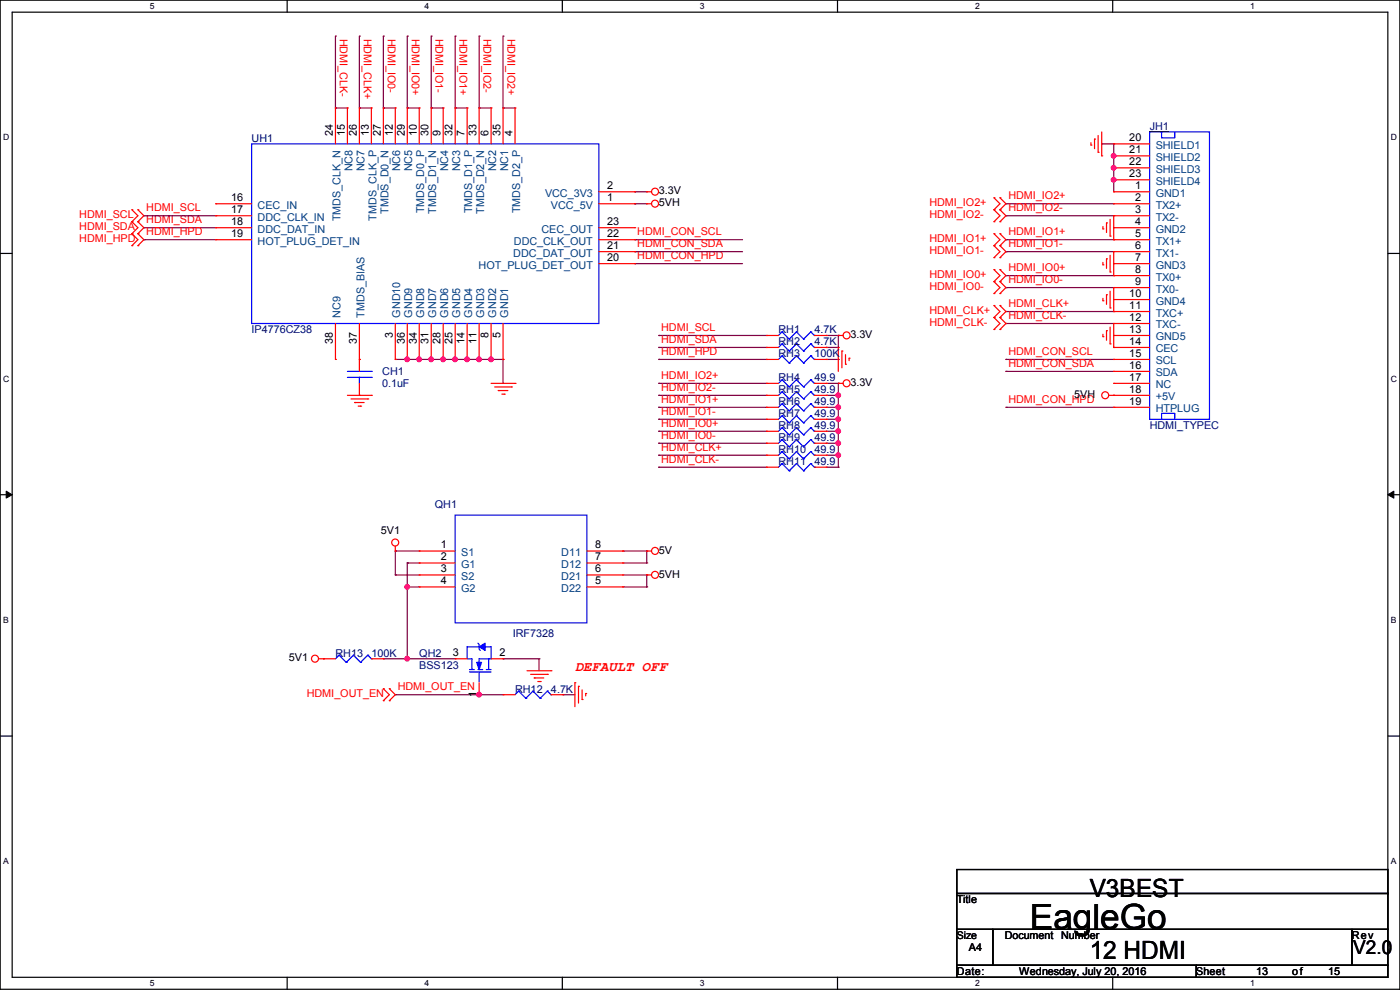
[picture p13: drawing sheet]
<svg xmlns="http://www.w3.org/2000/svg" width="297mm" height="210mm" viewBox="0 0 297 210" stroke-linecap="round" stroke-linejoin="round" font-family="sans-serif">
<defs><g id="words">
<text font-size="7.4" x="218.5" y="197.1">EagleGo</text>
<g font-size="5.3">
<text x="231.2" y="190.2">V3BEST</text>
<text x="231.2" y="203.5">12 HDMI</text>
</g>
<text font-size="4.1" x="287.1" y="202.3">V2.0</text>
<text font-size="3" fill="#f00" x="122" y="142.3">DEFAULT OFF</text>
<g font-size="2.3" fill="#f00">
<text x="72.1" y="8.2" transform="rotate(90 72.1 8.2)">HDMI_CLK-</text>
<text x="77.2" y="8.2" transform="rotate(90 77.2 8.2)">HDMI_CLK+</text>
<text x="82.3" y="8.2" transform="rotate(90 82.3 8.2)">HDMI_IO0-</text>
<text x="87.3" y="8.2" transform="rotate(90 87.3 8.2)">HDMI_IO0+</text>
<text x="92.4" y="8.2" transform="rotate(90 92.4 8.2)">HDMI_IO1-</text>
<text x="97.5" y="8.2" transform="rotate(90 97.5 8.2)">HDMI_IO1+</text>
<text x="102.6" y="8.2" transform="rotate(90 102.6 8.2)">HDMI_IO2-</text>
<text x="107.7" y="8.2" transform="rotate(90 107.7 8.2)">HDMI_IO2+</text>
<text x="16.8" y="46.3">HDMI_SCL</text>
<text x="31" y="47.4">HDMI_SDA</text>
<text x="31" y="44.8">HDMI_SCL</text>
<text x="197.2" y="43.8">HDMI_IO2+</text>
<text x="197.2" y="46.3">HDMI_IO2-</text>
<text x="213.9" y="42.3">HDMI_IO2+</text>
<text x="213.9" y="44.8">HDMI_IO2-</text>
<text x="16.8" y="48.9">HDMI_SDA</text>
<text x="16.8" y="51.4">HDMI_HPD</text>
<text x="31" y="49.9">HDMI_HPD</text>
<text x="135.2" y="49.9">HDMI_CON_SCL</text>
<text x="135.2" y="52.5">HDMI_CON_SDA</text>
<text x="197.2" y="51.4">HDMI_IO1+</text>
<text x="197.2" y="53.9">HDMI_IO1-</text>
<text x="213.9" y="49.9">HDMI_IO1+</text>
<text x="213.9" y="52.5">HDMI_IO1-</text>
<text x="135.2" y="55">HDMI_CON_HPD</text>
<text x="197.2" y="59">HDMI_IO0+</text>
<text x="213.9" y="57.5">HDMI_IO0+</text>
<text x="197.2" y="61.6">HDMI_IO0-</text>
<text x="213.9" y="60.1">HDMI_IO0-</text>
<text x="213.9" y="65.1">HDMI_CLK+</text>
<text x="140.3" y="70.2">HDMI_SCL</text>
<text x="197.2" y="66.6">HDMI_CLK+</text>
<text x="197.2" y="69.2">HDMI_CLK-</text>
<text x="213.9" y="67.7">HDMI_CLK-</text>
<text x="140.3" y="72.8">HDMI_SDA</text>
<text x="140.3" y="75.3">HDMI_HPD</text>
<text x="213.9" y="75.3">HDMI_CON_SCL</text>
<text x="213.9" y="77.9">HDMI_CON_SDA</text>
<text x="140.3" y="80.4">HDMI_IO2+</text>
<text x="140.3" y="82.9">HDMI_IO2-</text>
<text x="140.3" y="85.5">HDMI_IO1+</text>
<text x="140.3" y="88">HDMI_IO1-</text>
<text x="213.9" y="85.5">HDMI_CON_HPD</text>
<text x="140.3" y="95.6">HDMI_CLK+</text>
<text x="140.3" y="90.6">HDMI_IO0+</text>
<text x="140.3" y="93.1">HDMI_IO0-</text>
<text x="140.3" y="98.2">HDMI_CLK-</text>
<text x="65.1" y="147.9">HDMI_OUT_EN</text>
<text x="84.4" y="146.4">HDMI_OUT_EN</text>
</g>
<g font-size="2.3">
<text x="70.6" y="28.7" transform="rotate(-90 70.6 28.7)">24</text>
<text x="73.2" y="28.7" transform="rotate(-90 73.2 28.7)">15</text>
<text x="75.7" y="28.7" transform="rotate(-90 75.7 28.7)">26</text>
<text x="78.2" y="28.7" transform="rotate(-90 78.2 28.7)">13</text>
<text x="80.8" y="28.7" transform="rotate(-90 80.8 28.7)">27</text>
<text x="83.3" y="28.7" transform="rotate(-90 83.3 28.7)">12</text>
<text x="85.9" y="28.7" transform="rotate(-90 85.9 28.7)">29</text>
<text x="88.4" y="28.7" transform="rotate(-90 88.4 28.7)">10</text>
<text x="90.9" y="28.7" transform="rotate(-90 90.9 28.7)">30</text>
<text x="93.5" y="28.7" transform="rotate(-90 93.5 28.7)">9</text>
<text x="96" y="28.7" transform="rotate(-90 96 28.7)">32</text>
<text x="98.6" y="28.7" transform="rotate(-90 98.6 28.7)">7</text>
<text x="101.1" y="28.7" transform="rotate(-90 101.1 28.7)">33</text>
<text x="103.6" y="28.7" transform="rotate(-90 103.6 28.7)">6</text>
<text x="106.2" y="28.7" transform="rotate(-90 106.2 28.7)">35</text>
<text x="108.7" y="28.7" transform="rotate(-90 108.7 28.7)">4</text>
<text x="239.6" y="30">20</text>
<text x="239.6" y="32.5">21</text>
<text x="239.6" y="35.1">22</text>
<text x="128.8" y="40.1">2</text>
<text x="139.8" y="41.2">3.3V</text>
<text x="239.6" y="37.6">23</text>
<text x="240.8" y="40.1">1</text>
<text x="49.1" y="42.7">16</text>
<text x="49.1" y="45.2">17</text>
<text x="49.1" y="47.8">18</text>
<text x="128.8" y="42.7">1</text>
<text x="128.8" y="47.8">23</text>
<text x="139.8" y="43.8">5VH</text>
<text x="240.8" y="42.7">2</text>
<text x="240.8" y="45.2">3</text>
<text x="240.8" y="47.8">4</text>
<text x="49.1" y="50.3">19</text>
<text x="128.8" y="50.3">22</text>
<text x="128.8" y="52.8">21</text>
<text x="240.8" y="50.3">5</text>
<text x="240.8" y="52.8">6</text>
<text x="128.8" y="55.4">20</text>
<text x="240.8" y="55.4">7</text>
<text x="240.8" y="57.9">8</text>
<text x="239.6" y="63">10</text>
<text x="239.6" y="65.5">11</text>
<text x="240.8" y="60.5">9</text>
<text x="83.3" y="71.7" transform="rotate(-90 83.3 71.7)">3</text>
<text x="103.6" y="71.7" transform="rotate(-90 103.6 71.7)">8</text>
<text x="106.2" y="71.7" transform="rotate(-90 106.2 71.7)">5</text>
<text x="180.4" y="71.7">3.3V</text>
<text x="239.6" y="68.1">12</text>
<text x="239.6" y="70.6">13</text>
<text x="70.6" y="72.9" transform="rotate(-90 70.6 72.9)">38</text>
<text x="75.7" y="72.9" transform="rotate(-90 75.7 72.9)">37</text>
<text x="85.9" y="72.9" transform="rotate(-90 85.9 72.9)">36</text>
<text x="88.4" y="72.9" transform="rotate(-90 88.4 72.9)">34</text>
<text x="90.9" y="72.9" transform="rotate(-90 90.9 72.9)">31</text>
<text x="93.5" y="72.9" transform="rotate(-90 93.5 72.9)">28</text>
<text x="96" y="72.9" transform="rotate(-90 96 72.9)">25</text>
<text x="98.6" y="72.9" transform="rotate(-90 98.6 72.9)">14</text>
<text x="101.1" y="72.9" transform="rotate(-90 101.1 72.9)">11</text>
<text x="239.6" y="73.2">14</text>
<text x="239.6" y="75.7">15</text>
<text x="180.4" y="81.9">3.3V</text>
<text x="239.6" y="78.2">16</text>
<text x="239.6" y="80.8">17</text>
<text x="239.6" y="83.3">18</text>
<text x="227.9" y="84.4">5VH</text>
<text x="239.6" y="85.9">19</text>
<text x="80.8" y="113.4">5V1</text>
<text x="93.5" y="116.3">1</text>
<text x="93.5" y="118.9">2</text>
<text x="126.3" y="116.3">8</text>
<text x="126.3" y="118.9">7</text>
<text x="139.8" y="117.4">5V</text>
<text x="93.5" y="121.4">3</text>
<text x="93.5" y="124">4</text>
<text x="126.3" y="121.4">6</text>
<text x="126.3" y="124">5</text>
<text x="139.8" y="122.5">5VH</text>
<text x="61.3" y="140.3">5V1</text>
<text x="96.1" y="139.2">3</text>
<text x="106" y="139.2">2</text>
<text x="101.1" y="147.9" transform="rotate(-90 101.1 147.9)">1</text>
<text x="203" y="191.6">Title</text>
<text x="205.5" y="201.8">A4</text>
<text x="213.1" y="199.2">Document</text>
<text x="225.1" y="199.2">Number</text>
<text x="286.8" y="199.2">Rev</text>
<text x="203" y="206.8">Date:</text>
<text x="216.2" y="206.8">Wednesday, July 20, 2016</text>
<text x="253.8" y="206.8">Sheet</text>
<text x="266.5" y="206.8">13</text>
<text x="274.1" y="206.8">of</text>
<text x="281.7" y="206.8">15</text>
</g>
<g font-size="2.3" fill="#000080">
<text x="243.9" y="27.5">JH1</text>
<text x="53.4" y="30.1">UH1</text>
<text x="53.4" y="70.7">IP4776CZ38</text>
<text x="165.2" y="70.7">RH1</text>
<text x="172.8" y="70.7">4.7K</text>
<text x="165.2" y="73.2">RH2</text>
<text x="165.2" y="75.8">RH3</text>
<text x="172.8" y="73.2">4.7K</text>
<text x="172.8" y="75.8">100K</text>
<text x="81.1" y="79.6">CH1</text>
<text x="81.1" y="82.1">0.1uF</text>
<text x="165.2" y="83.4">RH5</text>
<text x="165.2" y="80.9">RH4</text>
<text x="172.8" y="83.4">49.9</text>
<text x="172.8" y="80.9">49.9</text>
<text x="165.2" y="85.9">RH6</text>
<text x="165.2" y="88.5">RH7</text>
<text x="172.8" y="85.9">49.9</text>
<text x="172.8" y="88.5">49.9</text>
<text x="165.2" y="93.6">RH9</text>
<text x="165.2" y="91">RH8</text>
<text x="172.8" y="93.6">49.9</text>
<text x="172.8" y="91">49.9</text>
<text x="243.9" y="91">HDMI_TYPEC</text>
<text x="165.2" y="98.6">RH11</text>
<text x="165.2" y="96.1">RH10</text>
<text x="172.8" y="98.6">49.9</text>
<text x="172.8" y="96.1">49.9</text>
<text x="92.2" y="107.8">QH1</text>
<text x="108.8" y="135.2">IRF7328</text>
<text x="71.2" y="139.3">RH13</text>
<text x="78.8" y="139.3">100K</text>
<text x="88.9" y="139.3">QH2</text>
<text x="88.9" y="141.8">BSS123</text>
<text x="109.3" y="146.9">RH12</text>
<text x="116.9" y="146.9">4.7K</text>
</g>
<g font-size="2.3" fill="#004080">
<text x="245.2" y="31.6">SHIELD1</text>
<text x="245.2" y="34.1">SHIELD2</text>
<text x="74.8" y="36.4" transform="rotate(-90 74.8 36.4)">NC8</text>
<text x="77.3" y="36.4" transform="rotate(-90 77.3 36.4)">NC7</text>
<text x="84.9" y="36.4" transform="rotate(-90 84.9 36.4)">NC6</text>
<text x="87.5" y="36.4" transform="rotate(-90 87.5 36.4)">NC5</text>
<text x="95.1" y="36.4" transform="rotate(-90 95.1 36.4)">NC4</text>
<text x="97.6" y="36.4" transform="rotate(-90 97.6 36.4)">NC3</text>
<text x="105.2" y="36.4" transform="rotate(-90 105.2 36.4)">NC2</text>
<text x="107.8" y="36.4" transform="rotate(-90 107.8 36.4)">NC1</text>
<text x="115.6" y="41.7">VCC_3V3</text>
<text x="245.2" y="36.7">SHIELD3</text>
<text x="245.2" y="39.2">SHIELD4</text>
<text x="245.2" y="41.7">GND1</text>
<text x="54.7" y="44.3">CEC_IN</text>
<text x="54.7" y="46.8">DDC_CLK_IN</text>
<text x="72.2" y="46.9" transform="rotate(-90 72.2 46.9)">TMDS_CLK_N</text>
<text x="79.8" y="46.8" transform="rotate(-90 79.8 46.8)">TMDS_CLK_P</text>
<text x="82.4" y="45.4" transform="rotate(-90 82.4 45.4)">TMDS_D0_N</text>
<text x="90" y="45.3" transform="rotate(-90 90 45.3)">TMDS_D0_P</text>
<text x="92.5" y="45.4" transform="rotate(-90 92.5 45.4)">TMDS_D1_N</text>
<text x="100.2" y="45.3" transform="rotate(-90 100.2 45.3)">TMDS_D1_P</text>
<text x="102.7" y="45.4" transform="rotate(-90 102.7 45.4)">TMDS_D2_N</text>
<text x="110.3" y="45.3" transform="rotate(-90 110.3 45.3)">TMDS_D2_P</text>
<text x="116.9" y="44.3">VCC_5V</text>
<text x="245.2" y="44.3">TX2+</text>
<text x="245.2" y="46.8">TX2-</text>
<text x="54.7" y="49.4">DDC_DAT_IN</text>
<text x="54.7" y="51.9">HOT_PLUG_DET_IN</text>
<text x="109" y="51.9">DDC_CLK_OUT</text>
<text x="114.9" y="49.4">CEC_OUT</text>
<text x="245.2" y="49.4">GND2</text>
<text x="245.2" y="51.9">TX1+</text>
<text x="101.5" y="57">HOT_PLUG_DET_OUT</text>
<text x="108.9" y="54.4">DDC_DAT_OUT</text>
<text x="245.2" y="54.4">TX1-</text>
<text x="245.2" y="57">GND3</text>
<text x="245.2" y="59.5">TX0+</text>
<text x="245.2" y="62.1">TX0-</text>
<text x="245.2" y="64.6">GND4</text>
<text x="72.2" y="67.4" transform="rotate(-90 72.2 67.4)">NC9</text>
<text x="77.3" y="67.4" transform="rotate(-90 77.3 67.4)">TMDS_BIAS</text>
<text x="84.9" y="67.4" transform="rotate(-90 84.9 67.4)">GND10</text>
<text x="87.5" y="67.4" transform="rotate(-90 87.5 67.4)">GND9</text>
<text x="90" y="67.4" transform="rotate(-90 90 67.4)">GND8</text>
<text x="92.5" y="67.4" transform="rotate(-90 92.5 67.4)">GND7</text>
<text x="95.1" y="67.4" transform="rotate(-90 95.1 67.4)">GND6</text>
<text x="97.6" y="67.4" transform="rotate(-90 97.6 67.4)">GND5</text>
<text x="100.2" y="67.4" transform="rotate(-90 100.2 67.4)">GND4</text>
<text x="102.7" y="67.4" transform="rotate(-90 102.7 67.4)">GND3</text>
<text x="105.2" y="67.4" transform="rotate(-90 105.2 67.4)">GND2</text>
<text x="107.8" y="67.4" transform="rotate(-90 107.8 67.4)">GND1</text>
<text x="245.2" y="67.1">TXC+</text>
<text x="245.2" y="69.7">TXC-</text>
<text x="245.2" y="72.2">GND5</text>
<text x="245.2" y="74.8">CEC</text>
<text x="245.2" y="77.3">SCL</text>
<text x="245.2" y="79.8">SDA</text>
<text x="245.2" y="82.4">NC</text>
<text x="245.2" y="84.9">+5V</text>
<text x="245.2" y="87.5">HTPLUG</text>
<text x="97.8" y="117.9">S1</text>
<text x="119" y="117.9">D11</text>
<text x="97.8" y="120.5">G1</text>
<text x="97.8" y="123">S2</text>
<text x="97.8" y="125.6">G2</text>
<text x="119" y="120.5">D12</text>
<text x="119" y="123">D21</text>
<text x="119" y="125.6">D22</text>
</g>
<text font-size="2.2" x="203" y="199.2">Size</text>
<g font-size="1.8">
<text x="31.8" y="1.9">5</text>
<text x="90.1" y="1.9">4</text>
<text x="148.5" y="1.9">3</text>
<text x="206.8" y="1.9">2</text>
<text x="265.2" y="1.9">1</text>
<text x=".7" y="29.8">D</text>
<text x="295.1" y="29.8">D</text>
<text x=".7" y="80.9">C</text>
<text x="295.1" y="80.9">C</text>
<text x=".7" y="132.1">B</text>
<text x="295.1" y="132.1">B</text>
<text x=".7" y="183.3">A</text>
<text x="295.1" y="183.3">A</text>
<text x="31.8" y="209.2">5</text>
<text x="90.1" y="209.2">4</text>
<text x="148.5" y="209.2">3</text>
<text x="206.8" y="209.2">2</text>
<text x="265.2" y="209.2">1</text>
</g>
</g></defs>
<path d="M0 0h297v209.8h-297zM2.6 2.6h291.8v204.7h-291.8z" fill="none" stroke="#000" stroke-width=".25"/>
<g fill="#fff">
<path d="M31.7 .3h1v2h-1z"/>
<path d="M31.7 207.6h1v1.9h-1z"/>
</g>
<path d="M60.9 0v2.6M60.9 207.3v2.5" fill="none" stroke="#000" stroke-width=".25"/>
<g fill="#fff">
<path d="M90.1 .3h1v2h-1z"/>
<path d="M90.1 207.6h1v1.9h-1z"/>
</g>
<path d="M119.3 0v2.6M119.3 207.3v2.5" fill="none" stroke="#000" stroke-width=".25"/>
<g fill="#fff">
<path d="M148.5 .3h.9v2h-.9z"/>
<path d="M148.5 207.6h.9v1.9h-.9z"/>
</g>
<path d="M177.7 0v2.6M177.7 207.3v2.5" fill="none" stroke="#000" stroke-width=".25"/>
<g fill="#fff">
<path d="M206.8 .3h1v2h-1z"/>
<path d="M206.8 207.6h1v1.9h-1z"/>
</g>
<path d="M236.1 0v2.6M236.1 207.3v2.5" fill="none" stroke="#000" stroke-width=".25"/>
<g fill="#fff">
<path d="M265.2 .3h1v2h-1z"/>
<path d="M265.2 207.6h1v1.9h-1z"/>
<path d="M.7 28.2h1.2v1.9h-1.2z"/>
<path d="M295.1 28.2h1.2v1.9h-1.2z"/>
<path d="M.7 79.3h1.2v2h-1.2z"/>
<path d="M295.1 79.3h1.2v2h-1.2z"/>
</g>
<path d="M0 53.8h2.6M294.4 53.8h2.6" fill="none" stroke="#000" stroke-width=".25"/>
<g fill="#fff">
<path d="M.7 130.5h1.2v2h-1.2z"/>
<path d="M295.1 130.5h1.1v2h-1.1z"/>
</g>
<path d="M0 104.9h2.6M294.4 104.9h2.6" fill="none" stroke="#000" stroke-width=".25"/>
<path d="M1.3 104.2l1.3 .7-1.3 .8zM294.4 104.9l1.3-.7v1.5z" fill="#000" stroke="#000" stroke-width=".21"/>
<g fill="#fff">
<path d="M.7 181.7h1.2v2h-1.2z"/>
<path d="M295.1 181.7h1.1v2h-1.1z"/>
</g>
<path d="M0 156.1h2.6M294.4 156.1h2.6M203 184.4h91.4v5.1h-91.4zM203 189.5h91.4v7.6h-91.4zM203 197.1h7.6v7.7h-7.6zM210.6 197.1h76.2v7.7h-76.2zM286.8 197.1h7.6v7.7h-7.6zM203 204.8h50.8v2.5h-50.8zM253.8 204.8h40.6v2.5h-40.6z" fill="none" stroke="#000" stroke-width=".25"/>
<g fill="none" stroke="#800040" stroke-width=".25">
<path d="M71.2 7.7h.1M71.2 7.7v15.2M76.2 7.7h.1M76.2 7.7v15.2M81.3 7.7h.1M81.3 7.7v15.2M86.4 7.7h.1M86.4 7.7v15.2M91.5 7.7h.1M91.5 7.7v15.2M96.6 7.7h.1M96.6 7.7v15.2"/>
<path d="M101.6 7.7h.1M101.6 7.7v15.2M106.7 7.7h.1M106.7 7.7v15.2M71.2 22.9h.1M71.2 22.9h2.5M76.2 22.9h.1M76.2 22.9h2.6M81.3 22.9h.1M81.3 22.9h2.6M86.4 22.9h.1M86.4 22.9h2.5"/>
<path d="M91.5 22.9h.1M91.5 22.9h2.5M96.6 22.9h.1M96.6 22.9h2.5M101.6 22.9h.1M101.6 22.9h2.6M106.7 22.9h.1M106.7 22.9h2.6M233.7 30.5h.1M233.7 30.5h2.6M236.3 30.5h.1M236.3 33.1h.1"/>
<path d="M236.3 35.6h.1M236.3 38.1h.1M236.3 30.5v10.2M30.5 48.3h.1M30.5 45.8h.1M30.5 50.8h.1M30.5 48.3h15.3M30.5 45.8h15.3M30.5 50.8h15.3M134.7 43.2h.1M134.7 40.7h.1M134.7 55.9h.1"/>
<path d="M134.7 50.8h.1M134.7 53.4h.1M134.7 43.2h2.5M134.7 40.7h2.5M134.7 55.9h22.8M134.7 50.8h22.8M134.7 53.4h22.8M213.4 43.2h.1M213.4 45.8h.1M213.4 50.8h.1M213.4 53.4h.1M213.4 58.5h.1"/>
<path d="M213.4 43.2h22.9M213.4 45.8h22.9M213.4 50.8h22.9M213.4 53.4h22.9M213.4 58.5h22.9M83.9 76.2h.1M83.9 76.2h22.8M86.4 76.2h.1M88.9 76.2h.1M91.5 76.2h.1M94 76.2h.1M96.6 76.2h.1"/>
<path d="M99.1 76.2h.1M101.6 76.2h.1M104.2 76.2h.1M106.7 76.2h.1M106.7 76.2v5.1M139.7 71.2h.1M139.7 73.7h.1M139.7 76.2h.1M139.7 76.2h22.9M139.7 71.2h22.9M139.7 73.7h22.9M175.3 73.7h.1"/>
<path d="M175.3 76.2h2.5M175.3 71.2h2.5M177.8 71.2h.1M177.8 76.2h.1M177.8 71.2v2.5h-2.5M213.4 61h.1M213.4 66.1h.1M213.4 68.6h.1M213.4 76.2h.1M213.4 78.8h.1M213.4 76.2h22.9M213.4 61h22.9"/>
<path d="M213.4 66.1h22.9M213.4 68.6h22.9M213.4 78.8h22.9M139.7 81.3h.1M139.7 96.6h.1M139.7 99.1h.1M139.7 83.9h.1M139.7 86.4h.1M139.7 88.9h.1M139.7 91.5h.1M139.7 94h.1M139.7 81.3h22.9"/>
<path d="M139.7 96.6h22.9M139.7 99.1h22.9M139.7 83.9h22.9M139.7 86.4h22.9M139.7 88.9h22.9M139.7 91.5h22.9M139.7 94h22.9M175.3 81.3h2.5M175.3 96.6h2.5M175.3 99.1h2.5M175.3 83.9h2.5M175.3 86.4h2.5"/>
<path d="M175.3 88.9h2.5M175.3 91.5h2.5M175.3 94h2.5M177.8 81.3h.1M177.8 83.9h.1M177.8 86.4h.1M177.8 88.9h.1M177.8 91.5h.1M177.8 94h.1M177.8 96.6h.1M177.8 99.1h.1M177.8 81.3v17.8"/>
<path d="M213.4 86.4h.1M213.4 86.4h22.9M83.9 116.9h.1M83.9 116.9h5M83.9 116.9v5.1M86.4 119.4h.1M86.4 119.4v20.3M86.4 119.4h2.5M132.1 116.9h.1M132.1 116.9h5.1M132.1 119.4h5.1M137.2 116.9h.1"/>
<path d="M137.2 119.4h.1M137.2 116.9v2.5M81.3 139.7h.1M81.3 139.7h15.3M83.9 122h.1M83.9 122h5M86.4 124.5h.1M86.4 139.7h.1M86.4 124.5h2.5M106.7 139.7h.1M106.7 139.7h7.6M114.3 139.7h.1"/>
<path d="M114.3 139.7v2.6M132.1 124.5h5.1M132.1 122h5.1M137.2 122h.1M137.2 124.5h.1M137.2 122v2.5M83.9 147.4h.1M83.9 147.4h22.8M101.6 147.4h.1M119.4 147.4h.1M119.4 147.4h2.6"/>
</g>
<g fill="#f0f" stroke="#f0f" stroke-width=".25">
<circle cx="86.4" cy="76.2" r=".49"/>
<circle cx="94" cy="76.2" r=".49"/>
<circle cx="91.5" cy="76.2" r=".49"/>
<circle cx="104.2" cy="76.2" r=".49"/>
<circle cx="101.6" cy="76.2" r=".49"/>
<circle cx="96.5" cy="76.2" r=".49"/>
<circle cx="99.1" cy="76.2" r=".49"/>
<circle cx="88.9" cy="76.2" r=".49"/>
<circle cx="177.8" cy="83.8" r=".49"/>
<circle cx="177.8" cy="86.4" r=".49"/>
<circle cx="177.8" cy="88.9" r=".49"/>
<circle cx="177.8" cy="94" r=".49"/>
<circle cx="177.8" cy="91.5" r=".49"/>
<circle cx="177.8" cy="96.5" r=".49"/>
<circle cx="101.6" cy="147.3" r=".49"/>
<circle cx="86.4" cy="139.7" r=".49"/>
<circle cx="86.4" cy="124.5" r=".49"/>
<circle cx="236.2" cy="33" r=".49"/>
<circle cx="236.2" cy="35.6" r=".49"/>
<circle cx="236.2" cy="38.1" r=".49"/>
</g>
<g fill="none" stroke="#f00" stroke-width=".25">
<path d="M71.2 22.9h.1M71.2 22.9v7.6M73.7 22.9h.1M73.7 22.9v7.6M76.2 22.9h.1M76.2 22.9v7.6M78.8 22.9h.1M78.8 22.9v7.6M81.3 22.9h.1M81.3 22.9v7.6M83.9 22.9h.1M83.9 22.9v7.6"/>
<path d="M86.4 22.9h.1M86.4 22.9v7.6M88.9 22.9h.1M88.9 22.9v7.6M91.5 22.9h.1M91.5 22.9v7.6M94 22.9h.1M94 22.9v7.6M96.6 22.9h.1M96.6 22.9v7.6M99.1 22.9h.1M99.1 22.9v7.6"/>
<path d="M101.6 22.9h.1M101.6 22.9v7.6M104.2 22.9h.1M104.2 22.9v7.6M106.7 22.9h.1M106.7 22.9v7.6M109.3 22.9h.1M109.3 22.9v7.6M231.4 30.8h.1M231.4 30.3v.5M232.2 29.5h.1M232.2 29.5v2"/>
<path d="M233 32.3h.1M233 28.7v3.6M233.7 33.1h.1M233.7 28v5.1M236.3 30.5h.1M236.3 33.1h.1M236.3 35.6h.1M236.3 38.1h.1M236.3 30.5h7.6M236.3 33.1h7.6M236.3 35.6h7.6M236.3 38.1h7.6"/>
<path d="M28 44.5h.1M28 47h.1M28 49.6h.1M28 52.1h.1M28 44.5l1.3 1.3-1.3 1.2M28 47l1.3 1.3-1.3 1.3M28 49.6l1.3 1.2-1.3 1.3M29.3 47h.1M29.3 44.5h.1M29.3 49.6h.1M29.3 52.1h.1M29.3 44.5l1.2 1.3-1.2 1.2"/>
<path d="M29.3 47l1.2 1.3-1.2 1.3M29.3 49.6l1.2 1.2-1.2 1.3M45.8 43.2h.1M45.8 45.8h.1M45.8 48.3h.1M45.8 50.8h.1M45.8 43.2h7.6M45.8 45.8h7.6M45.8 48.3h7.6M45.8 50.8h7.6M127 43.2h7.7M127 40.7h7.7"/>
<path d="M127 48.3h7.7M127 50.8h7.7M127 53.4h7.7M127 55.9h7.7M134.7 40.7h.1M134.7 43.2h.1M134.7 48.3h.1M134.7 50.8h.1M134.7 53.4h.1M134.7 55.9h.1M137.2 43.2h.1M137.2 40.7h.1"/>
<path d="M137.2 43.2h1M137.2 40.7h1M210.9 42h.1M210.9 44.5h.1M210.9 47h.1M210.9 49.6h.1M210.9 52.1h.1M210.9 54.7h.1M210.9 57.2h.1M210.9 59.7h.1M210.9 42l1.2 1.2-1.2 1.3M210.9 44.5l1.2 1.3-1.2 1.2"/>
<path d="M210.9 49.6l1.2 1.2-1.2 1.3M210.9 52.1l1.2 1.3-1.2 1.3M210.9 57.2l1.2 1.3-1.2 1.2M210.9 59.7l1.2 1.3-1.2 1.3M212.1 44.5h.1M212.1 42h.1M212.1 47h.1M212.1 52.1h.1M212.1 49.6h.1M212.1 54.7h.1M212.1 59.7h.1M212.1 57.2h.1"/>
<path d="M212.1 42l1.3 1.2-1.3 1.3M212.1 44.5l1.3 1.3-1.3 1.2M212.1 49.6l1.3 1.2-1.3 1.3M212.1 52.1l1.3 1.3-1.3 1.3M212.1 57.2l1.3 1.3-1.3 1.2M212.1 59.7l1.3 1.3-1.3 1.3M234 48.6h.1M234 56.2h.1M234 48v.6M234 55.7v.5M234.7 47.3h.1M234.7 54.9h.1"/>
<path d="M234.7 47.3v2M234.7 54.9v2M235.5 50.1h.1M235.5 57.7h.1M235.5 46.5v3.6M235.5 54.1v3.6M236.3 50.8h.1M236.3 58.5h.1M236.3 40.7h.1M236.3 43.2h.1M236.3 45.8h.1M236.3 48.3h.1"/>
<path d="M236.3 53.4h.1M236.3 55.9h.1M236.3 43.2h7.6M236.3 40.7h7.6M236.3 45.8v5M236.3 53.4v5.1M236.3 45.8h7.6M236.3 48.3h7.6M236.3 50.8h7.6M236.3 53.4h7.6M236.3 55.9h7.6M236.3 58.5h7.6"/>
<path d="M71.2 76.2h.1M71.2 68.6v7.6M76.2 76.2h.1M76.2 68.6v10.2M83.9 76.2h.1M83.9 68.6v7.6M86.4 76.2h.1M86.4 68.6v7.6M88.9 76.2h.1M88.9 68.6v7.6M91.5 76.2h.1M91.5 68.6v7.6"/>
<path d="M94 76.2h.1M94 68.6v7.6M96.6 76.2h.1M96.6 68.6v7.6M99.1 76.2h.1M99.1 68.6v7.6M101.6 76.2h.1M101.6 68.6v7.6M104.2 76.2h.1M104.2 68.6v7.6M106.7 76.2h.1M106.7 68.6v7.6"/>
<path d="M162.6 73.7h.1M162.6 71.2h.1M162.6 76.2h.1M162.6 71.2h2.5M162.6 73.7h2.5M162.6 76.2h2.5M172.8 71.2h2.5M172.8 73.7h2.5M172.8 76.2h2.5M175.3 73.7h.1M175.3 71.2h.1M175.3 76.2h.1"/>
<path d="M177.8 71.2h.1M177.8 73.7h.1M177.8 71.2h1.1M177.8 73.7v5.1M178.6 74.5h.1M178.6 74.5v3.5M179.4 77.3h.1M179.4 75.2v2.1M180.1 76h.1M180.1 76v.5M210.9 62.3h.1M210.9 64.8h.1"/>
<path d="M210.9 67.4h.1M210.9 69.9h.1M210.9 64.8l1.2 1.3-1.2 1.3M210.9 67.4l1.2 1.2-1.2 1.3M212.1 62.3h.1M212.1 67.4h.1M212.1 64.8h.1M212.1 69.9h.1M212.1 64.8l1.3 1.3-1.3 1.3M212.1 67.4l1.3 1.2-1.3 1.3M234 63.8h.1M234 71.4h.1"/>
<path d="M234 63.3v.5M234 70.9v.5M234.7 62.5h.1M234.7 70.1h.1M234.7 62.5v2.1M234.7 70.1v2.1M235.5 65.3h.1M235.5 72.9h.1M235.5 61.8v3.5M235.5 69.4v3.5M236.3 66.1h.1M236.3 73.7h.1"/>
<path d="M236.3 61h.1M236.3 63.5h.1M236.3 68.6h.1M236.3 71.2h.1M236.3 76.2h.1M236.3 78.8h.1M236.3 71.2h7.6M236.3 61v5.1M236.3 68.6v5.1M236.3 61h7.6M236.3 63.5h7.6M236.3 66.1h7.6"/>
<path d="M236.3 68.6h7.6M236.3 73.7h7.6M236.3 76.2h7.6M236.3 78.8h7.6M73.7 83.9h5.1M74.5 84.6h3.5M75.2 85.4h.1M75.2 85.4h2.1M76 86.1h.5M76.2 83.9h.1M76.2 81.3v2.6M76.5 86.1h.1"/>
<path d="M78 84.6h.1M78.8 83.9h.1M104.2 81.3h5.1M104.9 82.1h3.6M105.7 82.8h.1M105.7 82.8h2M106.5 83.6h.5M107 83.6h.1M108.5 82.1h.1M109.3 81.3h.1M162.6 86.4h.1M162.6 99.1h.1"/>
<path d="M162.6 83.9h.1M162.6 94h.1M162.6 96.6h.1M162.6 81.3h.1M162.6 91.5h.1M162.6 88.9h.1M162.6 81.3h2.5M162.6 83.9h2.5M162.6 86.4h2.5M162.6 99.1h2.5M162.6 94h2.5M162.6 96.6h2.5"/>
<path d="M162.6 91.5h2.5M162.6 88.9h2.5M172.8 81.3h2.5M172.8 83.9h2.5M172.8 86.4h2.5M172.8 99.1h2.5M172.8 94h2.5M172.8 96.6h2.5M172.8 91.5h2.5M172.8 88.9h2.5M175.3 86.4h.1M175.3 99.1h.1"/>
<path d="M175.3 83.9h.1M175.3 94h.1M175.3 96.6h.1M175.3 81.3h.1M175.3 91.5h.1M175.3 88.9h.1M177.8 81.3h.1M177.8 81.3h1.1M235.2 83.9h8.7M236.3 83.9h.1M236.3 81.3h.1M236.3 86.4h.1"/>
<path d="M236.3 81.3h7.6M236.3 86.4h7.6M83.9 116.9h.1M83.9 115.9v1M88.9 116.9h.1M88.9 119.4h.1M88.9 116.9h7.7M88.9 119.4h7.7M124.5 116.9h7.6M124.5 119.4h7.6M132.1 116.9h.1M132.1 119.4h.1"/>
<path d="M137.2 116.9h.1M137.2 116.9h1M67.6 139.7h3.6M68.6 139.7h.1M78.8 139.7h2.5M81.3 139.7h.1M88.9 122h.1M88.9 124.5h.1M88.9 122h7.7M88.9 124.5h7.7M96.6 139.7h.1M96.6 139.7h2.5"/>
<path d="M104.2 139.7h2.5M106.7 139.7h.1M124.5 122h7.6M124.5 124.5h7.6M132.1 122h.1M132.1 124.5h.1M137.2 122h.1M137.2 122h1M81.3 146.1h.1M81.3 148.6h.1M81.3 146.1l1.3 1.3-1.3 1.2M82.6 148.6h.1"/>
<path d="M82.6 146.1h.1M82.6 146.1l1.3 1.3-1.3 1.2M101.6 147.4h.1M101.6 144.8v2.6M106.7 147.4h.1M106.7 147.4h2.6M111.8 142.3h5.1M112.6 143h3.5M113.3 143.8h.1M113.3 143.8h2.1M114.1 144.6h.5M114.6 144.6h.1"/>
<path d="M116.1 143h.1M116.9 142.3h.1M116.9 147.4h2.5M119.4 147.4h.1M122 144.8h.1M122 144.8v5.1M122.7 145.6h.1M122.7 145.6v3.5M123.5 148.4h.1M123.5 146.3v2.1M124.2 147.1h.1M124.2 147.1v.5"/>
<circle cx="139" cy="43.2" r=".74"/>
<circle cx="139" cy="40.7" r=".74"/>
<circle cx="179.6" cy="71.1" r=".74"/>
<circle cx="179.6" cy="81.3" r=".74"/>
<circle cx="234.5" cy="83.8" r=".74"/>
<circle cx="83.8" cy="115.1" r=".74"/>
<circle cx="139" cy="116.9" r=".74"/>
<circle cx="66.8" cy="139.7" r=".74"/>
<circle cx="139" cy="121.9" r=".74"/>
</g>
<g fill="none" stroke="#00f" stroke-width=".25">
<path d="M53.4 30.5h73.6v38.1h-73.6zM243.9 28h12.7v60.9h-12.7zM246.2 28h.2v1.3h2.8v-1.3M73.7 78.8h5.1M78.8 78.8h.1M165.9 72.9h.1M165.9 70.4h.1M165.9 75.5h.1M165.9 72.9l-.8 .8M165.9 72.9l1.5 1.6M165.9 70.4l-.8 .8M165.9 70.4l1.5 1.5"/>
<path d="M165.9 75.5l-.8 .7M165.9 75.5l1.5 1.5M167.4 74.5h.1M167.4 71.9h.1M167.4 77h.1M169 72.9h.1M169 70.4h.1M169 75.5h.1M169 72.9l-1.6 1.6M169 72.9l1.5 1.6M169 70.4l-1.6 1.5M169 70.4l1.5 1.5"/>
<path d="M169 75.5l-1.6 1.5M169 75.5l1.5 1.5M170.5 74.5h.1M170.5 71.9h.1M170.5 77h.1M172 72.9h.1M172 70.4h.1M172 75.5h.1M172 72.9l-1.5 1.6M172 72.9l.8 .8M172 70.4l-1.5 1.5M172 70.4l.8 .8"/>
<path d="M172 75.5l-1.5 1.5M172 75.5l.8 .7M172.8 73.7h.1M172.8 71.2h.1M172.8 76.2h.1M73.7 80.1h5.1M76.2 80.1h.1M76.2 80.1v1.2M78.8 80.1h.1M165.9 85.6h.1M165.9 98.3h.1M165.9 83.1h.1"/>
<path d="M165.9 93.3h.1M165.9 95.8h.1M165.9 80.6h.1M165.9 90.7h.1M165.9 88.2h.1M165.9 85.6l-.8 .8M165.9 85.6l1.5 1.6M165.9 98.3l-.8 .8M165.9 98.3l1.5 1.6M165.9 83.1l-.8 .8M165.9 83.1l1.5 1.5M165.9 93.3l-.8 .7"/>
<path d="M165.9 93.3l1.5 1.5M165.9 95.8l-.8 .8M165.9 95.8l1.5 1.5M165.9 80.6l-.8 .7M165.9 80.6l1.5 1.5M165.9 90.7l-.8 .8M165.9 90.7l1.5 1.5M165.9 88.2l-.8 .7M165.9 88.2l1.5 1.5M167.4 87.2h.1M167.4 99.9h.1M167.4 84.6h.1"/>
<path d="M167.4 94.8h.1M167.4 97.3h.1M167.4 82.1h.1M167.4 92.2h.1M167.4 89.7h.1M169 85.6h.1M169 98.3h.1M169 83.1h.1M169 93.3h.1M169 95.8h.1M169 80.6h.1M169 90.7h.1"/>
<path d="M169 88.2h.1M169 85.6l-1.6 1.6M169 85.6l1.5 1.6M169 98.3l-1.6 1.6M169 98.3l1.5 1.6M169 90.7l-1.6 1.5M169 83.1l-1.6 1.5M169 83.1l1.5 1.5M169 93.3l-1.6 1.5M169 93.3l1.5 1.5M169 95.8l-1.6 1.5M169 95.8l1.5 1.5"/>
<path d="M169 80.6l-1.6 1.5M169 80.6l1.5 1.5M169 90.7l1.5 1.5M169 88.2l-1.6 1.5M169 88.2l1.5 1.5M170.5 87.2h.1M170.5 99.9h.1M170.5 84.6h.1M170.5 94.8h.1M170.5 97.3h.1M170.5 82.1h.1M170.5 92.2h.1"/>
<path d="M170.5 89.7h.1M172 85.6h.1M172 98.3h.1M172 83.1h.1M172 93.3h.1M172 95.8h.1M172 80.6h.1M172 90.7h.1M172 88.2h.1M172 85.6l-1.5 1.6M172 85.6l.8 .8M172 98.3l-1.5 1.6"/>
<path d="M172 98.3l.8 .8M172 90.7l-1.5 1.5M172 83.1l-1.5 1.5M172 83.1l.8 .8M172 93.3l-1.5 1.5M172 93.3l.8 .7M172 95.8l-1.5 1.5M172 95.8l.8 .8M172 80.6l-1.5 1.5M172 80.6l.8 .7M172 90.7l.8 .8M172 88.2l-1.5 1.5"/>
<path d="M172 88.2l.8 .7M172.8 86.4h.1M172.8 99.1h.1M172.8 83.9h.1M172.8 94h.1M172.8 96.6h.1M172.8 81.3h.1M172.8 91.5h.1M172.8 88.9h.1M246.4 88.9v-1.2h2.8v1.2M96.6 109.3h27.9v22.8h-27.9zM71.9 139h.1"/>
<path d="M71.9 139l-.7 .7M71.9 139l1.5 1.5M75 139h.1M75 139l-1.6 1.5M75 139l1.5 1.5M78 139h.1M78 139l-1.5 1.5M78 139l.8 .7M78.8 139.7h.1M101.4 136.4l.2 .3v1l.3 .3M101.6 137.2h-2.5v2.5h1v2.3M102.7 137.2h1.5v2.5h-2.6v2.3"/>
<path d="M103.7 139.7v2.3M73.4 140.5h.1M76.5 140.5h.1M99.6 142.5h4.6M99.6 142h1M101.4 142h1M101.6 142.5v2.1M103.2 142h1M110 146.6h.1M110 146.6l-.7 .8M110 146.6l1.5 1.5M111.5 148.1h.1"/>
<path d="M113.1 146.6h.1M113.1 146.6l-1.6 1.5M113.1 146.6l1.5 1.5M114.6 148.1h.1M116.1 146.6h.1M116.1 146.6l-1.5 1.5M116.1 146.6l.8 .8M116.9 147.4h.1"/>
</g>
<path d="M243.9 27.9h4" fill="none" stroke="#000080" stroke-width=".21"/>
<g fill="#00f" stroke="#00f" stroke-width=".25">
<path d="M101.1 140.5h1.1l-.6 1.5z"/>
<path d="M101.6 137.2l1.3-.8v1.6z"/>
</g>
<use href="#words"/>
</svg>
